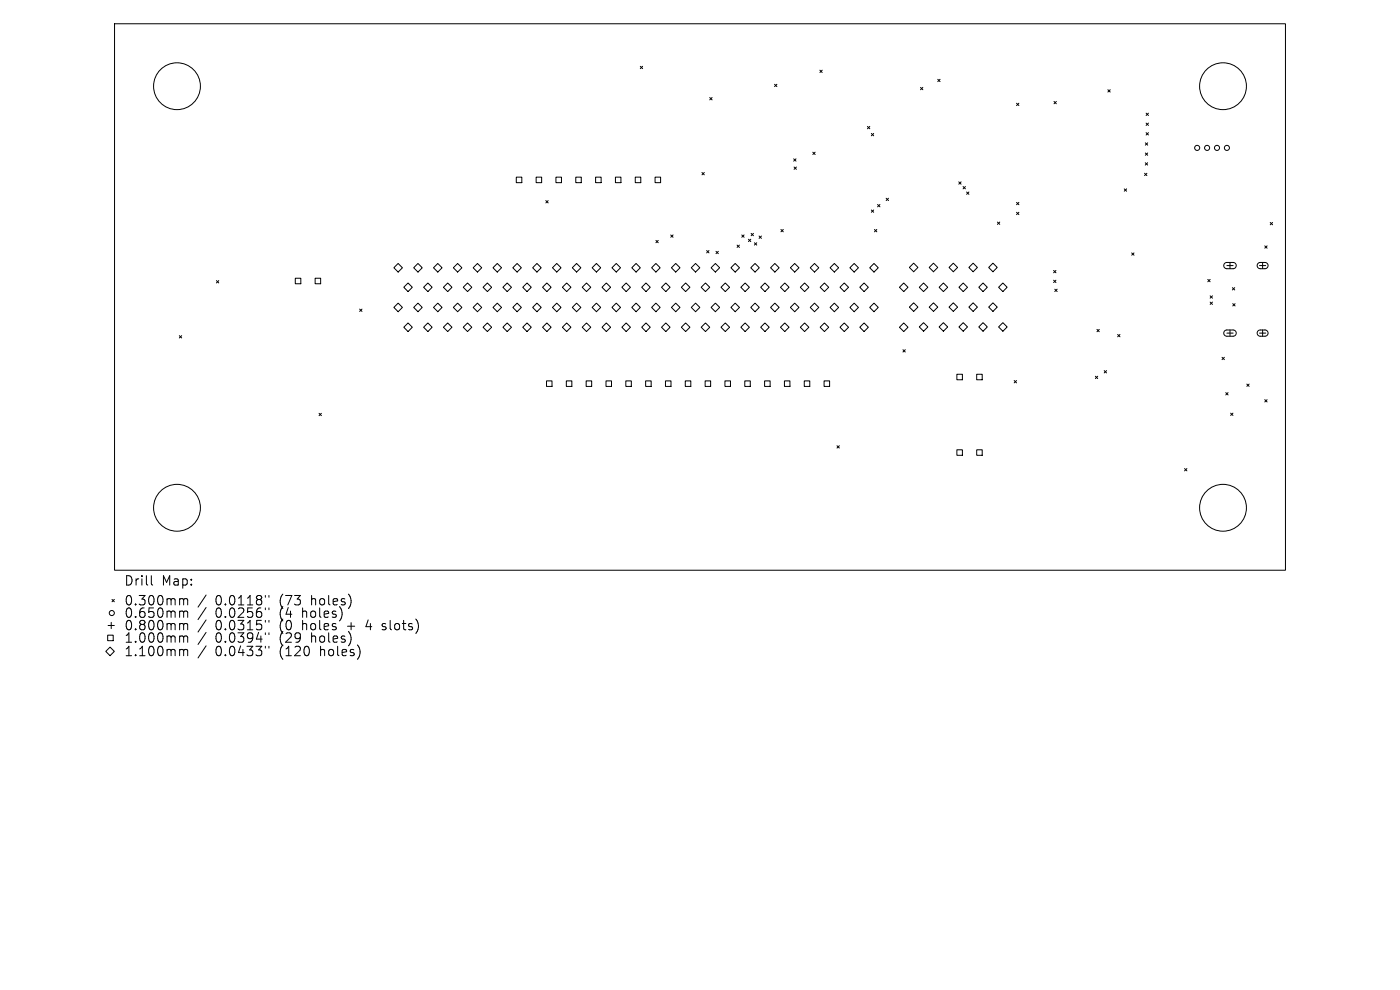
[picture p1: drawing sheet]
<svg xmlns="http://www.w3.org/2000/svg" width="297mm" height="210mm" viewBox="0 0 297 210" stroke-linecap="round" stroke-linejoin="round" font-family="sans-serif">
<defs><g id="words">
<g font-size="2.8">
<text x="26.3" y="124.5">Drill</text>
<text x="34.3" y="124.5">Map:</text>
<text x="26.3" y="128.7">0.300mm</text>
<text x="26.3" y="131.3">0.650mm</text>
<text x="45.7" y="128.7">0.0118&quot;</text>
<text x="45.7" y="131.3">0.0256&quot;</text>
<text x="59.4" y="128.7">(73</text>
<text x="59.4" y="131.3">(4</text>
<text x="64.4" y="131.3">holes)</text>
<text x="66.3" y="128.7">holes)</text>
<text x="26.3" y="134">0.800mm</text>
<text x="26.3" y="136.6">1.000mm</text>
<text x="45.7" y="134">0.0315&quot;</text>
<text x="45.7" y="136.6">0.0394&quot;</text>
<text x="59.4" y="134">(0</text>
<text x="59.4" y="136.6">(29</text>
<text x="64.4" y="134">holes</text>
<text x="66.3" y="136.6">holes)</text>
<text x="74.1" y="134">+</text>
<text x="78.3" y="134">4</text>
<text x="81.9" y="134">slots)</text>
<text x="26.3" y="139.5">1.100mm</text>
<text x="45.7" y="139.5">0.0433&quot;</text>
<text x="59.4" y="139.5">(120</text>
<text x="68.2" y="139.5">holes)</text>
</g>
</g></defs>
<g fill="none" stroke="#000" stroke-width=".21">
<path d="M24.3 5h248.4v116h-248.4zM135.8 14.1l.5 .5M136.3 14.1l-.5 .5M164.3 17.9l.5 .5M164.8 17.9l-.5 .5M173.9 14.9l.5 .5M174.4 14.9l-.5 .5M195.3 18.5l.5 .5M195.8 18.5l-.5 .5M198.9 16.8l.5 .5M199.4 16.8l-.5 .5M235 19l.5 .5"/>
<path d="M235.5 19l-.5 .5M109.5 37.6h1.2v1.1h-1.2zM113.7 37.6h1.2v1.1h-1.2zM117.9 37.6h1.2v1.1h-1.2zM122.1 37.6h1.2v1.1h-1.2zM126.4 37.6h1.1v1.1h-1.1zM130.6 37.6h1.1v1.1h-1.1zM134.8 37.6h1.1v1.1h-1.1zM139 37.6h1.1v1.1h-1.1zM148.9 36.6l.5 .5M149.4 36.6l-.5 .5M150.6 20.7l.5 .5"/>
<path d="M151.1 20.7l-.5 .5M168.4 33.7l.5 .5M168.5 35.4l.5 .5M168.9 33.7l-.5 .5M169 35.4l-.5 .5M172.4 32.3l.5 .5M172.9 32.3l-.5 .5M184 26.8l.5 .5M184.5 26.8l-.5 .5M184.9 28.3l.4 .5M185.3 28.3l-.4 .5M203.4 38.6l.5 .5"/>
<path d="M203.9 38.6l-.5 .5M204.3 39.6l.5 .5M204.8 39.6l-.5 .5M215.7 21.9l.4 .5M216.1 21.9l-.4 .5M223.6 21.5l.5 .5M224.1 21.5l-.5 .5M242.8 36.8l.5 .5M243 34.5l.5 .5M243 30.3l.5 .5M243 32.4l.5 .5M243.1 24l.5 .5"/>
<path d="M243.1 26.1l.5 .5M243.1 28.1l.5 .5M243.3 36.8l-.5 .5M243.5 34.5l-.5 .5M243.5 30.3l-.5 .5M243.5 32.4l-.5 .5M243.6 24l-.5 .5M243.6 26.1l-.5 .5M243.6 28.1l-.5 .5M45.9 59.5l.5 .5M46.4 59.5l-.5 .5M62.6 59h1.2v1.2h-1.2z"/>
<path d="M66.9 59h1.1v1.2h-1.1zM84.5 55.9l.9 .9-.9 .9-.9-.9zM87.8 56.8l.9-.9 .9 .9-.9 .9zM92.9 55.9l.9 .9-.9 .9-.9-.9zM96.2 56.8l.9-.9 .9 .9-.9 .9zM101.3 55.9l.9 .9-.9 .9-.9-.9zM105.5 55.9l.9 .9-.9 .9-.9-.9zM108.8 56.8l.9-.9 .9 .9-.9 .9zM113.9 55.9l.9 .9-.9 .9-.9-.9zM115.8 42.6l.5 .4M116.3 42.6l-.5 .4M117.2 56.8l.9-.9 .9 .9-.9 .9z"/>
<path d="M122.3 55.9l.9 .9-.9 .9-.9-.9zM126.5 55.9l.9 .9-.9 .9-.9-.9zM129.8 56.8l.9-.9 .9 .9-.9 .9zM134.9 55.9l.9 .9-.9 .9-.9-.9zM138.2 56.8l.9-.9 1 .9-1 .9zM139.1 51l.5 .5M139.6 51l-.5 .5M142.3 49.8l.5 .5M142.8 49.8l-.5 .5M143.4 55.9l.9 .9-.9 .9-1-.9zM147.6 55.9l.9 .9-.9 .9-1-.9zM149.9 53.1l.5 .5"/>
<path d="M150.4 53.1l-.5 .5M150.9 56.8l.9-.9 .9 .9-.9 .9zM151.9 53.3l.5 .5M152.4 53.3l-.5 .5M156 55.9l.9 .9-.9 .9-.9-.9zM156.4 52l.5 .5M156.9 52l-.5 .5M157.4 49.8l.5 .5M157.9 49.8l-.5 .5M158.8 50.8l.5 .4M159.3 56.8l.9-.9 .9 .9-.9 .9zM159.3 50.8l-.5 .4"/>
<path d="M159.3 49.5l.5 .5M159.8 49.5l-.5 .5M160 51.5l.5 .5M160.5 51.5l-.5 .5M161 50.1l.5 .5M161.5 50.1l-.5 .5M164.4 55.9l.9 .9-.9 .9-.9-.9zM165.7 48.7l.5 .5M166.2 48.7l-.5 .5M168.6 55.9l.9 .9-.9 .9-.9-.9zM172.8 55.9l.9 .9-.9 .9-.9-.9zM176.1 56.8l.9-.9 .9 .9-.9 .9z"/>
<path d="M181.2 55.9l.9 .9-.9 .9-.9-.9zM184.9 44.5l.4 .5M185.3 44.5l-.4 .5M185.4 55.9l.9 .9-.9 .9-.9-.9zM185.5 48.7l.5 .5M186 48.7l-.5 .5M186.2 43.4l.5 .5M186.7 43.4l-.5 .5M188 42.1l.5 .5M188.5 42.1l-.5 .5M192.9 56.7l.9-.9 .9 .9-.9 .9zM197.1 56.7l.9-.9 .9 .9-.9 .9z"/>
<path d="M201.3 56.7l.9-.9 .9 .9-.9 .9zM205.1 40.7l.5 .5M205.5 56.7l.9-.9 1 .9-1 .9zM205.6 40.7l-.5 .5M209.7 56.7l1-.9 .9 .9-.9 .9zM211.6 47.1l.5 .5M212.1 47.1l-.5 .5M215.7 42.9l.4 .5M215.7 45l.4 .5M216.1 42.9l-.4 .5M216.1 45l-.4 .5M223.5 57.4l.5 .5"/>
<path d="M223.5 59.4l.5 .5M224 57.4l-.5 .5M224 59.4l-.5 .5M238.5 40.1l.5 .5M239 40.1l-.5 .5M240.1 53.6l.5 .5M240.6 53.6l-.5 .5M256.2 59.3l.5 .5M256.7 59.3l-.5 .5M259.8 55.9l.4-.2h1.6l.4 .3v.5l-.5 .5h-1.6l-.5-.5zM260.3 56.3h1.3M260.9 55.7v1.3"/>
<path d="M266.9 55.9l.4-.2h1.2l.4 .3 .1 .5-.5 .5h-1.3l-.5-.5zM267.2 56.3h1.3M267.9 55.7v1.3M268.3 52.2l.5 .5M268.8 52.2l-.5 .5M269.5 47.2l.5 .5M270 47.2l-.5 .5M38 71.2l.5 .5M38.5 71.2l-.5 .5M76.3 65.6l.5 .5M76.8 65.6l-.5 .5M84.5 64.3l.9 .9-.9 .9-.9-.9z"/>
<path d="M85.7 60.9l.9-.9 .9 .9-.9 1zM85.7 69.4l.9-.9 .9 .9-.9 .9zM87.8 65.2l.9-.9 .9 .9-.9 .9zM89.9 60.9l.9-.9 .9 .9-.9 1zM89.9 69.4l.9-.9 .9 .9-.9 .9zM92.9 64.3l.9 .9-.9 .9-.9-.9zM94.1 60.9l.9-.9 .9 .9-.9 1zM94.1 69.4l.9-.9 .9 .9-.9 .9zM96.2 65.2l.9-.9 .9 .9-.9 .9zM98.3 60.9l.9-.9 .9 .9-.9 1zM98.3 69.4l.9-.9 .9 .9-.9 .9zM101.3 64.3l.9 .9-.9 .9-.9-.9z"/>
<path d="M102.5 60.9l.9-.9 .9 .9-.9 1zM102.5 69.4l.9-.9 .9 .9-.9 .9zM105.5 64.3l.9 .9-.9 .9-.9-.9zM106.7 60.9l.9-.9 .9 .9-.9 1zM106.7 69.4l.9-.9 .9 .9-.9 .9zM109.7 64.3l.9 .9-.9 .9-.9-.9zM110.9 60.9l.9-.9 .9 .9-.9 1zM110.9 69.4l.9-.9 .9 .9-.9 .9zM113.9 64.3l.9 .9-.9 .9-.9-.9zM115.1 60.9l.9-.9 .9 .9-.9 1zM115.1 69.4l.9-.9 .9 .9-.9 .9zM117.2 65.2l.9-.9 .9 .9-.9 .9z"/>
<path d="M119.3 60.9l.9-.9 .9 .9-.9 1zM119.3 69.4l.9-.9 .9 .9-.9 .9zM122.3 64.3l.9 .9-.9 .9-.9-.9zM123.5 60.9l.9-.9 .9 .9-.9 1zM123.5 69.4l.9-.9 .9 .9-.9 .9zM126.5 64.3l.9 .9-.9 .9-.9-.9zM127.7 60.9l.9-.9 .9 .9-.9 1zM127.7 69.4l.9-.9 .9 .9-.9 .9zM129.8 65.2l.9-.9 .9 .9-.9 .9zM131.9 60.9l.9-.9 .9 .9-.9 1zM131.9 69.4l.9-.9 .9 .9-.9 .9zM134.9 64.3l.9 .9-.9 .9-.9-.9z"/>
<path d="M136.1 60.9l.9-.9 1 .9-1 1zM136.1 69.4l.9-.9 1 .9-1 .9zM138.2 65.2l.9-.9 1 .9-1 .9zM140.3 60.9l.9-.9 1 .9-1 1zM140.3 69.4l.9-.9 1 .9-1 .9zM143.4 64.3l.9 .9-.9 .9-1-.9zM144.5 60.9l1-.9 .9 .9-.9 1zM144.5 69.4l1-.9 .9 .9-.9 .9zM147.6 64.3l.9 .9-.9 .9-1-.9zM148.7 60.9l1-.9 .9 .9-.9 1zM148.7 69.4l1-.9 .9 .9-.9 .9zM150.9 65.2l.9-.9 .9 .9-.9 .9z"/>
<path d="M153 60.9l.9-.9 .9 .9-.9 1zM153 69.4l.9-.9 .9 .9-.9 .9zM156 64.3l.9 .9-.9 .9-.9-.9zM157.2 60.9l.9-.9 .9 .9-.9 1zM157.2 69.4l.9-.9 .9 .9-.9 .9zM159.3 65.2l.9-.9 .9 .9-.9 .9zM161.4 60.9l.9-.9 .9 .9-.9 1zM161.4 69.4l.9-.9 .9 .9-.9 .9zM164.4 64.3l.9 .9-.9 .9-.9-.9zM165.6 60.9l.9-.9 .9 .9-.9 1zM165.6 69.4l.9-.9 .9 .9-.9 .9zM168.6 64.3l.9 .9-.9 .9-.9-.9z"/>
<path d="M169.8 60.9l.9-.9 .9 .9-.9 1zM169.8 69.4l.9-.9 .9 .9-.9 .9zM172.8 64.3l.9 .9-.9 .9-.9-.9zM174 60.9l.9-.9 .9 .9-.9 1zM174 69.4l.9-.9 .9 .9-.9 .9zM176.1 65.2l.9-.9 .9 .9-.9 .9zM178.2 60.9l.9-.9 .9 .9-.9 1zM178.2 69.4l.9-.9 .9 .9-.9 .9zM181.2 64.3l.9 .9-.9 .9-.9-.9zM182.4 60.9l.9-.9 .9 .9-.9 1zM182.4 69.4l.9-.9 .9 .9-.9 .9zM185.4 64.3l.9 .9-.9 .9-.9-.9z"/>
<path d="M190.8 60.9l.9-.9 .9 .9-.9 1zM190.8 69.4l.9-.9 .9 .9-.9 .9zM191.6 74.2l.5 .5M192.1 74.2l-.5 .5M192.9 65.1l.9-.9 .9 .9-.9 1zM195 60.9l.9-.9 .9 .9-.9 1zM195 69.4l.9-1 .9 1-.9 .9zM197.1 65.1l.9-.9 .9 .9-.9 1zM199.2 60.9l.9-.9 .9 .9-.9 1zM199.2 69.4l.9-1 .9 1-.9 .9zM201.3 65.1l.9-.9 .9 .9-.9 1zM203 79.4h1.2v1.2h-1.2z"/>
<path d="M203.4 60.9l.9-.9 1 .9-1 1zM203.4 69.4l.9-1 1 1-1 .9zM205.5 65.1l.9-.9 1 .9-1 1zM207.2 79.4h1.2v1.2h-1.2zM207.6 60.9l.9-.9 1 .9-1 1zM207.6 69.4l.9-1 1 1-1 .9zM209.7 65.1l1-.9 .9 .9-.9 1zM211.8 60.9l1-.9 .9 .9-.9 1zM211.8 69.4l1-1 .9 1-.9 .9zM223.8 61.3l.5 .5M224.3 61.3l-.5 .5M232.4 79.8l.5 .5"/>
<path d="M232.7 69.9l.5 .5M232.9 79.8l-.5 .5M233.2 69.9l-.5 .5M234.3 78.6l.4 .5M234.7 78.6l-.4 .5M237.1 71l.5 .4M237.6 71l-.5 .4M256.7 62.8l.5 .5M256.7 64.1l.5 .5M257.2 62.8l-.5 .5M257.2 64.1l-.5 .5M259.2 75.8l.5 .5"/>
<path d="M259.7 75.8l-.5 .5M259.8 70.2l.4-.2h1.6l.4 .3v.5l-.5 .5h-1.6l-.5-.5zM260.3 70.7h1.3M260.9 70v1.3M261.4 61l.5 .5M261.5 64.4l.5 .5M261.9 61l-.5 .5M262 64.4l-.5 .5M266.9 70.2l.4-.2h1.2l.4 .3 .1 .5-.5 .5h-1.3l-.5-.5zM267.2 70.7h1.3M267.9 70v1.3M67.7 87.7l.5 .5"/>
<path d="M68.2 87.7l-.5 .5M115.9 80.8h1.2v1.2h-1.2zM120.1 80.8h1.2v1.2h-1.2zM124.4 80.8h1.1v1.2h-1.1zM128.6 80.8h1.1v1.2h-1.1zM132.8 80.8h1.1v1.2h-1.1zM137 80.8h1.1v1.2h-1.1zM141.2 80.8h1.1v1.2h-1.1zM145.4 80.8h1.2v1.2h-1.2zM149.6 80.8h1.2v1.2h-1.2zM153.8 80.8h1.2v1.2h-1.2zM158 80.8h1.2v1.2h-1.2z"/>
<path d="M162.2 80.8h1.2v1.2h-1.2zM166.4 80.8h1.2v1.2h-1.2zM170.6 80.8h1.2v1.2h-1.2zM174.8 80.8h1.2v1.2h-1.2zM177.6 94.5l.5 .5M178.1 94.5l-.5 .5M203 95.4h1.2v1.2h-1.2zM207.2 95.4h1.2v1.2h-1.2zM215.2 80.7l.5 .5M215.7 80.7l-.5 .5M251.3 99.4l.5 .5M251.8 99.4l-.5 .5"/>
<path d="M260 83.3l.5 .5M260.5 83.3l-.5 .5M261.1 87.6l.5 .5M261.6 87.6l-.5 .5M264.5 81.5l.5 .5M265 81.5l-.5 .5M268.3 84.8l.5 .5M268.8 84.8l-.5 .5M22.4 138.2l.9-.9 1 .9-1 .9zM22.8 134.7h1.2v1.2h-1.2zM22.9 132.7h1.4M23.6 132v1.3"/>
<path d="M23.8 127.2l.5 .5M24.3 127.2l-.5 .5M32.1 122.1v1.7l.3 .3M38.4 127h.3l.3 .3M38.4 129.6l.5 .1 .1 .2M38.4 132.3h.3l.3 .3M38.4 134.9l.5 .1 .1 .2M38.4 137.8h.3l.3 .2M39 127.3l.2-.3 .5 .1 .1 1.2M39 127.3v1M39 129.9v1.1M39 132.6v1"/>
<path d="M39 135.2v1M39 138v1.1M39 129.9l.2-.3 .5 .1 .1 1.3M39 132.6l.2-.3 .5 .1 .1 1.2M39 135.2l.2-.3 .5 .1 .1 1.2M39 138l.2-.2 .5 .1 .1 1.2M43.7 126.2l-1.7 2.6M43.7 128.9l-1.7 2.5M43.7 131.5l-1.7 2.6M43.7 134.1l-1.7 2.6M43.7 137l-1.7 2.6M56.3 126.3v.4"/>
<path d="M56.3 129v.3M56.3 131.6v.4M56.3 134.2v.4M56.3 137.1v.4M57.1 126.3v.4M57.1 129v.3M57.1 131.6v.4M57.1 134.2v.4M57.1 137.1v.4M81.1 133.5l.1 .1M81.2 132.4v.4"/>
<circle cx="37.5" cy="18.3" r="5"/>
<circle cx="259.5" cy="18.3" r="5"/>
<circle cx="254" cy="31.4" r=".54"/>
<circle cx="256.1" cy="31.4" r=".54"/>
<circle cx="258.2" cy="31.4" r=".54"/>
<circle cx="260.3" cy="31.4" r=".54"/>
<circle cx="37.5" cy="107.7" r="5"/>
<circle cx="259.5" cy="107.7" r="5"/>
<circle cx="23.7" cy="130" r=".54"/>
</g>
<use href="#words"/>
</svg>
